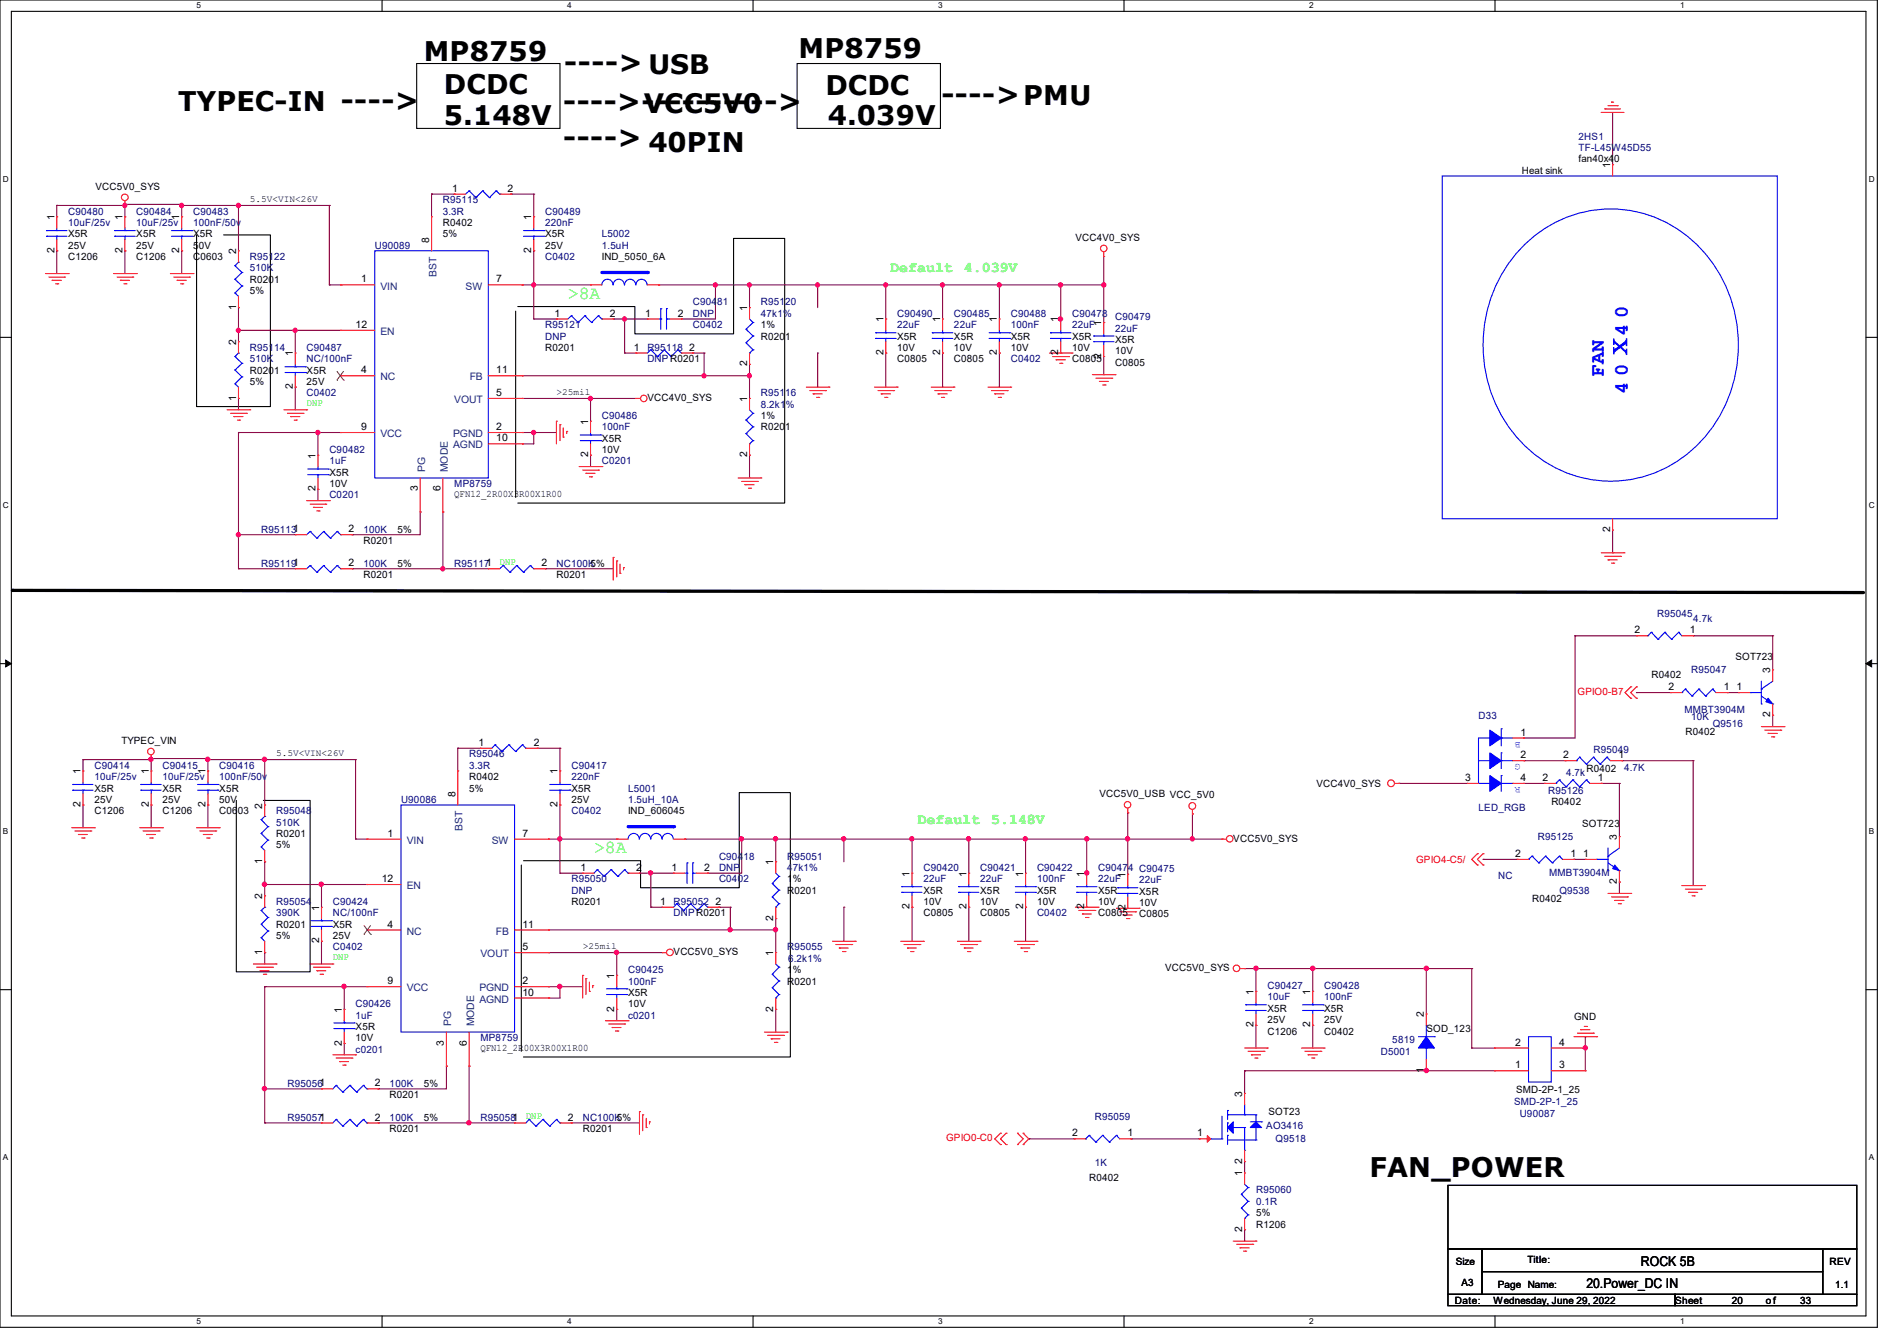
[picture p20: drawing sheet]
<svg xmlns="http://www.w3.org/2000/svg" width="297mm" height="210mm" viewBox="0 0 297 210" stroke-linecap="round" stroke-linejoin="round" font-family="sans-serif">
<defs><g id="words">
<g font-size="4.2">
<text x="66.3" y="9.6">MP8759</text>
<text x="88.3" y="11.3">----&gt; USB</text>
<text x="125" y="9">MP8759</text>
<text x="27.9" y="17.4">TYPEC-IN ----&gt;</text>
<text x="69.5" y="14.7">DCDC</text>
<text x="88.2" y="17.4">----&gt;----------&gt;</text>
<text x="100.8" y="17.7">VCC5V0</text>
<text x="129.2" y="14.9">DCDC</text>
<text x="147.4" y="16.3">----&gt;PMU</text>
<text x="69.5" y="19.5">5.148V</text>
<text x="88.2" y="23.1">----&gt; 40PIN</text>
<text x="129.6" y="19.5">4.039V</text>
<text x="214.4" y="184.4">FAN_POWER</text>
</g>
<g font-size="3.2" fill="#00f">
<text x="251.1" y="59" transform="rotate(-90 251.1 59)">FAN</text>
<text x="254.8" y="61.7" transform="rotate(-90 254.8 61.7)">4 0 Ｘ4 0</text>
</g>
<g font-size="2.8" fill="#0f0">
<text x="88.9" y="46.9">&gt;8A</text>
<text x="93" y="133.6">&gt;8A</text>
</g>
<g font-size="2.3" fill="#0f0">
<text x="139.4" y="42.6">Default</text>
<text x="150.9" y="42.6">4.039V</text>
<text x="143.7" y="129">Default</text>
<text x="155.2" y="129">5.148V</text>
</g>
<g font-size="2.1">
<text x="248.4" y="201.6">20.Power_DC IN</text>
<text x="256.9" y="198.2">ROCK 5B</text>
</g>
<g font-size="1.6" fill="#000080">
<text x="247.2" y="21.9">2HS1</text>
<text x="247.2" y="23.7">TF-L45W45D55</text>
<text x="10.7" y="33.6">C90480</text>
<text x="10.7" y="35.4">10uF/25v</text>
<text x="21.3" y="33.6">C90484</text>
<text x="21.3" y="35.4">10uF/25v</text>
<text x="30.2" y="33.6">C90483</text>
<text x="30.2" y="35.4">100nF/50v</text>
<text x="69.3" y="31.8">R95115</text>
<text x="69.3" y="33.6">3.3R</text>
<text x="85.3" y="33.6">C90489</text>
<text x="85.3" y="35.4">220nF</text>
<text x="39.1" y="40.7">R95122</text>
<text x="58.7" y="38.9">U90089</text>
<text x="85.3" y="40.7">C0402</text>
<text x="94.2" y="37.2">L5002</text>
<text x="94.2" y="38.9">1.5uH</text>
<text x="39.1" y="42.5">510K</text>
<text x="108.5" y="47.8">C90481</text>
<text x="119.1" y="47.8">R95120</text>
<text x="85.3" y="51.4">R95121</text>
<text x="85.3" y="53.2">DNP</text>
<text x="108.5" y="49.6">DNP</text>
<text x="108.5" y="51.4">C0402</text>
<text x="119.1" y="49.6">47k1%</text>
<text x="140.5" y="49.6">C90490</text>
<text x="140.5" y="51.4">22uF</text>
<text x="149.4" y="49.6">C90485</text>
<text x="149.4" y="51.4">22uF</text>
<text x="158.3" y="49.6">C90488</text>
<text x="158.3" y="51.4">100nF</text>
<text x="167.9" y="49.6">C90478</text>
<text x="167.9" y="51.4">22uF</text>
<text x="174.6" y="50.2">C90479</text>
<text x="174.6" y="51.9">22uF</text>
<text x="39.1" y="54.9">R95114</text>
<text x="39.1" y="56.7">510K</text>
<text x="48" y="54.9">C90487</text>
<text x="48" y="56.7">NC/100nF</text>
<text x="101.4" y="54.9">R95118</text>
<text x="101.4" y="56.7">DNPR0201</text>
<text x="158.3" y="56.7">C0402</text>
<text x="48" y="62.1">C0402</text>
<text x="94.2" y="65.6">C90486</text>
<text x="119.1" y="62.1">R95116</text>
<text x="119.1" y="63.8">8.2k1%</text>
<text x="51.6" y="71">C90482</text>
<text x="94.2" y="67.4">100nF</text>
<text x="51.6" y="72.7">1uF</text>
<text x="71.1" y="76.3">MP8759</text>
<text x="94.2" y="72.7">C0201</text>
<text x="40.9" y="83.4">R951131</text>
<text x="51.6" y="78.1">C0201</text>
<text x="56.9" y="83.4">100K</text>
<text x="40.9" y="88.7">R951191</text>
<text x="56.9" y="88.7">100K</text>
<text x="71.1" y="88.7">R951171</text>
<text x="87.1" y="88.7">NC100K5%</text>
<text x="259.4" y="96.6">R95045</text>
<text x="265.1" y="97.5">4.7k</text>
<text x="264.8" y="105.5">R95047</text>
<text x="231.5" y="112.6">D33</text>
<text x="263.7" y="111.7">MMBT3904M</text>
<text x="264.8" y="112.7">10K</text>
<text x="268.2" y="113.8">Q9516</text>
<text x="73.5" y="118.6">R95046</text>
<text x="249.5" y="117.9">R95049</text>
<text x="14.8" y="120.4">C90414</text>
<text x="14.8" y="122.2">10uF/25v</text>
<text x="25.4" y="120.4">C90415</text>
<text x="25.4" y="122.2">10uF/25v</text>
<text x="34.3" y="120.4">C90416</text>
<text x="34.3" y="122.2">100nF/50v</text>
<text x="62.8" y="125.7">U90086</text>
<text x="73.5" y="120.4">3.3R</text>
<text x="89.5" y="120.4">C90417</text>
<text x="89.5" y="122.2">220nF</text>
<text x="98.3" y="124">L5001</text>
<text x="98.3" y="125.7">1.5uH_10A</text>
<text x="242.4" y="124.3">R95126</text>
<text x="245.2" y="121.5">4.7k</text>
<text x="254.3" y="120.7">4.7K</text>
<text x="43.2" y="127.5">R95048</text>
<text x="43.2" y="129.3">510K</text>
<text x="89.5" y="127.5">C0402</text>
<text x="231.5" y="127">LED_RGB</text>
<text x="240.8" y="131.6">R95125</text>
<text x="112.6" y="134.6">C90418</text>
<text x="112.6" y="136.4">DNP</text>
<text x="123.2" y="134.6">R95051</text>
<text x="123.2" y="136.4">47k1%</text>
<text x="144.6" y="136.4">C90420</text>
<text x="153.5" y="136.4">C90421</text>
<text x="162.4" y="136.4">C90422</text>
<text x="171.9" y="136.4">C90474 C90475</text>
<text x="234.5" y="137.6">NC</text>
<text x="242.5" y="137.1">MMBT3904M</text>
<text x="43.2" y="141.7">R95054</text>
<text x="43.2" y="143.5">390K</text>
<text x="52.1" y="141.7">C90424</text>
<text x="52.1" y="143.5">NC/100nF</text>
<text x="89.5" y="138.2">R95050</text>
<text x="89.5" y="140">DNP</text>
<text x="105.5" y="141.7">R95052</text>
<text x="105.5" y="143.5">DNPR0201</text>
<text x="112.6" y="138.2">C0402</text>
<text x="144.6" y="138.2">22uF</text>
<text x="153.5" y="138.2">22uF</text>
<text x="162.4" y="138.2">100nF</text>
<text x="162.4" y="143.5">C0402</text>
<text x="171.9" y="138.2">22uF</text>
<text x="178.4" y="138.3">22uF</text>
<text x="244.2" y="140">Q9538</text>
<text x="52.1" y="148.8">C0402</text>
<text x="123.2" y="148.8">R95055</text>
<text x="98.3" y="152.4">C90425</text>
<text x="98.3" y="154.2">100nF</text>
<text x="123.4" y="150.6">6.2k1%</text>
<text x="198.4" y="154.9">C90427</text>
<text x="207.3" y="154.9">C90428</text>
<text x="55.7" y="157.7">C90426</text>
<text x="55.7" y="159.5">1uF</text>
<text x="98.3" y="159.5">c0201</text>
<text x="198.4" y="156.7">10uF</text>
<text x="207.3" y="156.7">100nF</text>
<text x="55.7" y="164.8">c0201</text>
<text x="75.2" y="163.1">MP8759</text>
<text x="216.2" y="165.2">D5001</text>
<text x="218" y="163.4">5819</text>
<text x="45" y="170.2">R950561</text>
<text x="61" y="170.2">100K</text>
<text x="237" y="173">SMD-2P-1_25</text>
<text x="45" y="175.5">R950571</text>
<text x="61" y="175.5">100K</text>
<text x="75.2" y="175.5">R950581</text>
<text x="91.2" y="175.5">NC100K5%</text>
<text x="171.4" y="175.3">R95059</text>
<text x="198.3" y="176.7">AO3416</text>
<text x="199.7" y="178.9">Q9518</text>
<text x="237.9" y="175">U90087</text>
<text x="171.4" y="182.6">1K</text>
<text x="196.7" y="186.9">R95060</text>
<text x="196.7" y="188.7">0.1R</text>
</g>
<g font-size="1.6">
<text x="14.9" y="29.7">VCC5V0_SYS</text>
<text x="238.3" y="27.2">Heat sink</text>
<text x="247.2" y="25.4">fan40x40</text>
<text x="252.1" y="26.3" transform="rotate(-90 252.1 26.3)">1</text>
<text x="8.5" y="34.5" transform="rotate(-90 8.5 34.5)">1</text>
<text x="19.2" y="34.5" transform="rotate(-90 19.2 34.5)">1</text>
<text x="28.1" y="34.5" transform="rotate(-90 28.1 34.5)">1</text>
<text x="69.3" y="35.4">R0402</text>
<text x="70.8" y="30">1</text>
<text x="79.5" y="30">2</text>
<text x="83.2" y="34.5" transform="rotate(-90 83.2 34.5)">1</text>
<text x="8.5" y="39.6" transform="rotate(-90 8.5 39.6)">2</text>
<text x="10.7" y="40.7">C1206</text>
<text x="10.7" y="37.2">X5R</text>
<text x="10.7" y="38.9">25V</text>
<text x="19.2" y="39.6" transform="rotate(-90 19.2 39.6)">2</text>
<text x="21.3" y="40.7">C1206</text>
<text x="21.3" y="37.2">X5R</text>
<text x="21.3" y="38.9">25V</text>
<text x="28.1" y="39.6" transform="rotate(-90 28.1 39.6)">2</text>
<text x="30.2" y="40.7">C0603</text>
<text x="30.2" y="37.2">X5R</text>
<text x="30.2" y="38.9">50V</text>
<text x="37" y="39.8" transform="rotate(-90 37 39.8)">2</text>
<text x="67.2" y="38" transform="rotate(-90 67.2 38)">8</text>
<text x="69.3" y="37.2">5%</text>
<text x="83.2" y="39.6" transform="rotate(-90 83.2 39.6)">2</text>
<text x="85.3" y="37.2">X5R</text>
<text x="85.3" y="38.9">25V</text>
<text x="94.2" y="40.7">IND_5050_6A</text>
<text x="168.4" y="37.7">VCC4V0_SYS</text>
<text x="39.1" y="44.3">R0201</text>
<text x="39.1" y="46.1">5%</text>
<text x="56.6" y="44.2">1</text>
<text x="77.7" y="44.2">7</text>
<text x="37" y="48.5" transform="rotate(-90 37 48.5)">1</text>
<text x="55.7" y="51.4">12</text>
<text x="86.8" y="49.6">1</text>
<text x="95.5" y="49.6">2</text>
<text x="101" y="49.6">1</text>
<text x="106.1" y="49.6">2</text>
<text x="117" y="48.7" transform="rotate(-90 117 48.7)">1</text>
<text x="119.1" y="53.2">R0201</text>
<text x="119.1" y="51.4">1%</text>
<text x="138.3" y="50.5" transform="rotate(-90 138.3 50.5)">1</text>
<text x="140.5" y="53.2">X5R</text>
<text x="147.2" y="50.5" transform="rotate(-90 147.2 50.5)">1</text>
<text x="149.4" y="53.2">X5R</text>
<text x="156.1" y="50.5" transform="rotate(-90 156.1 50.5)">1</text>
<text x="158.3" y="53.2">X5R</text>
<text x="165.7" y="50.5" transform="rotate(-90 165.7 50.5)">1</text>
<text x="167.9" y="53.2">X5R</text>
<text x="172.4" y="51" transform="rotate(-90 172.4 51)">1</text>
<text x="174.6" y="53.7">X5R</text>
<text x="37" y="54" transform="rotate(-90 37 54)">2</text>
<text x="39.1" y="58.5">R0201</text>
<text x="45.8" y="55.8" transform="rotate(-90 45.8 55.8)">1</text>
<text x="48" y="58.5">X5R</text>
<text x="56.6" y="58.5">4</text>
<text x="77.7" y="58.5">11</text>
<text x="85.3" y="54.9">R0201</text>
<text x="99.2" y="54.9">1</text>
<text x="107.9" y="54.9">2</text>
<text x="117" y="57.4" transform="rotate(-90 117 57.4)">2</text>
<text x="138.3" y="55.6" transform="rotate(-90 138.3 55.6)">2</text>
<text x="140.5" y="56.7">C0805</text>
<text x="140.5" y="54.9">10V</text>
<text x="147.2" y="55.6" transform="rotate(-90 147.2 55.6)">2</text>
<text x="149.4" y="56.7">C0805</text>
<text x="149.4" y="54.9">10V</text>
<text x="156.1" y="55.6" transform="rotate(-90 156.1 55.6)">2</text>
<text x="158.3" y="54.9">10V</text>
<text x="165.7" y="55.6" transform="rotate(-90 165.7 55.6)">2</text>
<text x="167.9" y="56.7">C0805</text>
<text x="167.9" y="54.9">10V</text>
<text x="172.4" y="56.2" transform="rotate(-90 172.4 56.2)">2</text>
<text x="174.6" y="57.3">C0805</text>
<text x="174.6" y="55.5">10V</text>
<text x="37" y="62.7" transform="rotate(-90 37 62.7)">1</text>
<text x="39.1" y="60.3">5%</text>
<text x="45.8" y="60.9" transform="rotate(-90 45.8 60.9)">2</text>
<text x="48" y="60.3">25V</text>
<text x="77.7" y="62">5</text>
<text x="101.4" y="62.8">VCC4V0_SYS</text>
<text x="117" y="62.9" transform="rotate(-90 117 62.9)">1</text>
<text x="119.1" y="65.6">1%</text>
<text x="49.4" y="71.8" transform="rotate(-90 49.4 71.8)">1</text>
<text x="56.6" y="67.4">9</text>
<text x="77.7" y="67.4">2</text>
<text x="77.7" y="69.1">10</text>
<text x="92.1" y="71.6" transform="rotate(-90 92.1 71.6)">2</text>
<text x="92.1" y="66.5" transform="rotate(-90 92.1 66.5)">1</text>
<text x="94.2" y="69.2">X5R</text>
<text x="94.2" y="71">10V</text>
<text x="117" y="71.6" transform="rotate(-90 117 71.6)">2</text>
<text x="119.1" y="67.4">R0201</text>
<text x="49.4" y="76.9" transform="rotate(-90 49.4 76.9)">2</text>
<text x="51.6" y="74.5">X5R</text>
<text x="51.6" y="76.3">10V</text>
<text x="65.4" y="76.9" transform="rotate(-90 65.4 76.9)">3</text>
<text x="69" y="76.9" transform="rotate(-90 69 76.9)">6</text>
<text x="71.1" y="77.9">QFN12_2R00X3R00X1R00</text>
<text x="54.6" y="83.4">2</text>
<text x="62.2" y="83.4">5%</text>
<text x="252.1" y="83.3" transform="rotate(-90 252.1 83.3)">2</text>
<text x="54.6" y="88.7">2</text>
<text x="56.9" y="85.2">R0201</text>
<text x="62.2" y="88.7">5%</text>
<text x="84.8" y="88.7">2</text>
<text x="56.9" y="90.5">R0201</text>
<text x="87.1" y="90.5">R0201</text>
<text x="255.9" y="99.2">2</text>
<text x="264.6" y="99.2">1</text>
<text x="258.5" y="106.2">R0402</text>
<text x="271.7" y="103.3">SOT723</text>
<text x="277.2" y="105.4" transform="rotate(-90 277.2 105.4)">3</text>
<text x="261.2" y="108.1">2</text>
<text x="269.9" y="108.1">1</text>
<text x="271.9" y="108.1">1</text>
<text x="277.2" y="112.3" transform="rotate(-90 277.2 112.3)">2</text>
<text x="19" y="116.5">TYPEC_VIN</text>
<text x="74.9" y="116.8">1</text>
<text x="83.6" y="116.8">2</text>
<text x="238.1" y="118.7">2</text>
<text x="238.1" y="115.2">1</text>
<text x="244.7" y="118.7">2</text>
<text x="253.4" y="118.7">1</text>
<text x="263.9" y="115.1">R0402</text>
<text x="12.6" y="121.3" transform="rotate(-90 12.6 121.3)">1</text>
<text x="14.8" y="124">X5R</text>
<text x="14.8" y="125.7">25V</text>
<text x="23.3" y="121.3" transform="rotate(-90 23.3 121.3)">1</text>
<text x="25.4" y="124">X5R</text>
<text x="25.4" y="125.7">25V</text>
<text x="32.2" y="121.3" transform="rotate(-90 32.2 121.3)">1</text>
<text x="34.3" y="124">X5R</text>
<text x="34.3" y="125.7">50V</text>
<text x="71.3" y="124.8" transform="rotate(-90 71.3 124.8)">8</text>
<text x="73.5" y="122.2">R0402</text>
<text x="73.5" y="124">5%</text>
<text x="87.3" y="121.3" transform="rotate(-90 87.3 121.3)">1</text>
<text x="89.5" y="124">X5R</text>
<text x="89.5" y="125.7">25V</text>
<text x="172.1" y="124.8">VCC5V0_USB VCC_5V0</text>
<text x="206.1" y="123.2">VCC4V0_SYS</text>
<text x="229.4" y="122.3">3</text>
<text x="238.1" y="122.3">4</text>
<text x="241.5" y="122.3">2</text>
<text x="248.4" y="120.9">R0402</text>
<text x="250.2" y="122.3">1</text>
<text x="12.6" y="126.4" transform="rotate(-90 12.6 126.4)">2</text>
<text x="14.8" y="127.5">C1206</text>
<text x="23.3" y="126.4" transform="rotate(-90 23.3 126.4)">2</text>
<text x="25.4" y="127.5">C1206</text>
<text x="32.2" y="126.4" transform="rotate(-90 32.2 126.4)">2</text>
<text x="34.3" y="127.5">C0603</text>
<text x="41.1" y="126.6" transform="rotate(-90 41.1 126.6)">2</text>
<text x="43.2" y="131.1">R0201</text>
<text x="60.7" y="131">1</text>
<text x="81.8" y="131">7</text>
<text x="87.3" y="126.4" transform="rotate(-90 87.3 126.4)">2</text>
<text x="98.3" y="127.5">IND_606045</text>
<text x="193.1" y="131.8">VCC5V0_SYS</text>
<text x="242.9" y="126.1">R0402</text>
<text x="247.7" y="129.5">SOT723</text>
<text x="253.2" y="131.6" transform="rotate(-90 253.2 131.6)">3</text>
<text x="41.1" y="135.3" transform="rotate(-90 41.1 135.3)">1</text>
<text x="43.2" y="132.8">5%</text>
<text x="90.9" y="136.4">1</text>
<text x="99.6" y="136.4">2</text>
<text x="105.1" y="136.4">1</text>
<text x="110.2" y="136.4">2</text>
<text x="121.1" y="135.5" transform="rotate(-90 121.1 135.5)">1</text>
<text x="142.4" y="137.3" transform="rotate(-90 142.4 137.3)">1</text>
<text x="151.3" y="137.3" transform="rotate(-90 151.3 137.3)">1</text>
<text x="160.2" y="137.3" transform="rotate(-90 160.2 137.3)">1</text>
<text x="169.8" y="137.3" transform="rotate(-90 169.8 137.3)">1</text>
<text x="176.2" y="137.4" transform="rotate(-90 176.2 137.4)">1</text>
<text x="237.2" y="134.2">2</text>
<text x="245.9" y="134.2">1</text>
<text x="247.9" y="134.2">1</text>
<text x="41.1" y="140.8" transform="rotate(-90 41.1 140.8)">2</text>
<text x="50" y="142.6" transform="rotate(-90 50 142.6)">1</text>
<text x="59.8" y="138.1">12</text>
<text x="89.5" y="141.7">R0201</text>
<text x="103.3" y="141.7">1</text>
<text x="112" y="141.7">2</text>
<text x="123.2" y="140">R0201</text>
<text x="123.2" y="138.2">1%</text>
<text x="142.4" y="142.4" transform="rotate(-90 142.4 142.4)">2</text>
<text x="144.6" y="143.5">C0805</text>
<text x="144.6" y="140">X5R</text>
<text x="144.6" y="141.7">10V</text>
<text x="151.3" y="142.4" transform="rotate(-90 151.3 142.4)">2</text>
<text x="153.5" y="143.5">C0805</text>
<text x="153.5" y="140">X5R</text>
<text x="153.5" y="141.7">10V</text>
<text x="160.2" y="142.4" transform="rotate(-90 160.2 142.4)">2</text>
<text x="162.4" y="140">X5R</text>
<text x="162.4" y="141.7">10V</text>
<text x="169.8" y="142.4" transform="rotate(-90 169.8 142.4)">2</text>
<text x="171.9" y="143.5">C0805</text>
<text x="171.9" y="140">X5R</text>
<text x="171.9" y="141.7">10V</text>
<text x="176.2" y="142.6" transform="rotate(-90 176.2 142.6)">2</text>
<text x="178.4" y="143.7">C0805</text>
<text x="178.4" y="140.1">X5R</text>
<text x="178.4" y="141.9">10V</text>
<text x="239.9" y="141.2">R0402</text>
<text x="253.2" y="138.5" transform="rotate(-90 253.2 138.5)">2</text>
<text x="41.1" y="149.5" transform="rotate(-90 41.1 149.5)">1</text>
<text x="43.2" y="145.3">R0201</text>
<text x="43.2" y="147.1">5%</text>
<text x="50" y="147.7" transform="rotate(-90 50 147.7)">2</text>
<text x="52.1" y="145.3">X5R</text>
<text x="52.1" y="147.1">25V</text>
<text x="60.7" y="145.2">4</text>
<text x="81.8" y="148.8">5</text>
<text x="81.8" y="145.2">11</text>
<text x="105.5" y="149.6">VCC5V0_SYS</text>
<text x="121.1" y="149.7" transform="rotate(-90 121.1 149.7)">1</text>
<text x="121.1" y="144.2" transform="rotate(-90 121.1 144.2)">2</text>
<text x="60.7" y="154.1">9</text>
<text x="81.8" y="154.1">2</text>
<text x="81.8" y="155.9">10</text>
<text x="96.2" y="153.3" transform="rotate(-90 96.2 153.3)">1</text>
<text x="98.3" y="156">X5R</text>
<text x="123.2" y="154.2">R0201</text>
<text x="123.2" y="152.4">1%</text>
<text x="182.4" y="152">VCC5V0_SYS</text>
<text x="196.3" y="155.8" transform="rotate(-90 196.3 155.8)">1</text>
<text x="205.1" y="155.8" transform="rotate(-90 205.1 155.8)">1</text>
<text x="53.5" y="158.6" transform="rotate(-90 53.5 158.6)">1</text>
<text x="55.7" y="161.3">X5R</text>
<text x="96.2" y="158.4" transform="rotate(-90 96.2 158.4)">2</text>
<text x="98.3" y="157.7">10V</text>
<text x="121.1" y="158.4" transform="rotate(-90 121.1 158.4)">2</text>
<text x="196.3" y="160.9" transform="rotate(-90 196.3 160.9)">2</text>
<text x="198.4" y="158.5">X5R</text>
<text x="198.4" y="160.2">25V</text>
<text x="205.1" y="160.9" transform="rotate(-90 205.1 160.9)">2</text>
<text x="207.3" y="158.5">X5R</text>
<text x="207.3" y="160.2">25V</text>
<text x="222.9" y="159.3" transform="rotate(-90 222.9 159.3)">2</text>
<text x="223.3" y="161.6">SOD_123</text>
<text x="246.4" y="159.7">GND</text>
<text x="53.5" y="163.7" transform="rotate(-90 53.5 163.7)">2</text>
<text x="55.7" y="163.1">10V</text>
<text x="69.5" y="163.7" transform="rotate(-90 69.5 163.7)">3</text>
<text x="73.1" y="163.7" transform="rotate(-90 73.1 163.7)">6</text>
<text x="75.2" y="164.6">QFN12_2R00X3R00X1R00</text>
<text x="198.4" y="162">C1206</text>
<text x="207.3" y="162">C0402</text>
<text x="237.2" y="167.3">1</text>
<text x="237.2" y="163.7">2</text>
<text x="244.1" y="167.3">3</text>
<text x="244.1" y="163.7">4</text>
<text x="58.7" y="170.1">2</text>
<text x="61" y="172">R0201</text>
<text x="66.3" y="170.2">5%</text>
<text x="194.5" y="171.8" transform="rotate(-90 194.5 171.8)">3</text>
<text x="222.9" y="168" transform="rotate(-90 222.9 168)">1</text>
<text x="237.4" y="171.2">SMD-2P-1_25</text>
<text x="58.7" y="175.5">2</text>
<text x="61" y="177.3">R0201</text>
<text x="66.3" y="175.5">5%</text>
<text x="88.9" y="175.5">2</text>
<text x="91.2" y="177.3">R0201</text>
<text x="167.9" y="178">2</text>
<text x="176.5" y="178">1</text>
<text x="187.4" y="178">1</text>
<text x="198.6" y="174.6">SOT23</text>
<text x="170.5" y="184.9">R0402</text>
<text x="194.5" y="184.2" transform="rotate(-90 194.5 184.2)">1</text>
<text x="194.5" y="182.2" transform="rotate(-90 194.5 182.2)">2</text>
<text x="196.7" y="190.5">5%</text>
<text x="194.5" y="192.9" transform="rotate(-90 194.5 192.9)">2</text>
<text x="196.7" y="192.2">R1206</text>
<text x="239.1" y="197.7">Title:</text>
<text x="227.9" y="198.1">Size</text>
<text x="228.8" y="201.5">A3</text>
<text x="234.5" y="201.6">Page Name:</text>
<text x="286.4" y="198.1">REV</text>
<text x="287.3" y="201.6">1.1</text>
<text x="227.7" y="204.1">Date:</text>
<text x="233.8" y="204.1">Wednesday, June 29, 2022</text>
<text x="262.2" y="204.1">Sheet</text>
<text x="271.2" y="204.1">20</text>
<text x="276.5" y="204.1">o f</text>
<text x="281.8" y="204.1">33</text>
</g>
<g font-size="1.6" fill="#004080">
<text x="59.6" y="45.3">VIN</text>
<text x="68.3" y="43.4" transform="rotate(-90 68.3 43.4)">BST</text>
<text x="72.9" y="45.3">SW</text>
<text x="59.6" y="52.5">EN</text>
<text x="59.6" y="59.6">NC</text>
<text x="73.5" y="59.6">FB</text>
<text x="71.1" y="63.1">VOUT</text>
<text x="59.6" y="68.5">VCC</text>
<text x="71" y="68.5">PGND</text>
<text x="71" y="70.2">AGND</text>
<text x="66.5" y="73.9" transform="rotate(-90 66.5 73.9)">PG</text>
<text x="70.1" y="73.9" transform="rotate(-90 70.1 73.9)">MODE</text>
<text x="72.4" y="130.2" transform="rotate(-90 72.4 130.2)">BST</text>
<text x="63.7" y="132.1">VIN</text>
<text x="77" y="132.1">SW</text>
<text x="63.7" y="139.2">EN</text>
<text x="63.7" y="146.3">NC</text>
<text x="75.2" y="149.9">VOUT</text>
<text x="77.6" y="146.3">FB</text>
<text x="63.7" y="155.2">VCC</text>
<text x="75.1" y="155.2">PGND</text>
<text x="70.7" y="160.7" transform="rotate(-90 70.7 160.7)">PG</text>
<text x="74.2" y="160.7" transform="rotate(-90 74.2 160.7)">MODE</text>
<text x="75.1" y="157">AGND</text>
</g>
<g font-size="1.6" fill="#0f0">
<text x="48" y="63.6">DNP</text>
<text x="78.2" y="88.5">DNP</text>
<text x="52.1" y="150.4">DNP</text>
<text x="82.3" y="175.3">DNP</text>
</g>
<g font-size="1.6" fill="#f00">
<text x="247" y="108.8">GPIO0-B7</text>
<text x="221.7" y="135.1">GPIO4-C5/</text>
<text x="148.1" y="178.7">GPIO0-C0</text>
</g>
<g font-size="1.5">
<text x="39.1" y="31.6">5.5V&lt;VIN&lt;26V</text>
<text x="87.1" y="61.8">&gt;25mil</text>
<text x="43.2" y="118.4">5.5V&lt;VIN&lt;26V</text>
<text x="91.2" y="148.6">&gt;25mil</text>
</g>
<g font-size="1.5" fill="#00f">
<text x="238.1" y="119.7" transform="rotate(-180 238.1 119.7)">G</text>
<text x="238.1" y="116.1" transform="rotate(-180 238.1 116.1)">B</text>
<text x="238.1" y="123.2" transform="rotate(-180 238.1 123.2)">R</text>
</g>
<g font-size="1.3">
<text x="30.8" y="1.3">5</text>
<text x="88.8" y="1.3">4</text>
<text x="146.9" y="1.3">3</text>
<text x="205" y="1.3">2</text>
<text x="263.1" y="1.3">1</text>
<text x=".5" y="28.4">D</text>
<text x="292.6" y="28.4">D</text>
<text x=".5" y="79.5">C</text>
<text x="292.6" y="79.5">C</text>
<text x=".5" y="130.6">B</text>
<text x="292.6" y="130.6">B</text>
<text x=".5" y="181.7">A</text>
<text x="292.6" y="181.7">A</text>
<text x="30.8" y="207.4">5</text>
<text x="88.8" y="207.4">4</text>
<text x="146.9" y="207.4">3</text>
<text x="205" y="207.4">2</text>
<text x="263.1" y="207.4">1</text>
</g>
</g></defs>
<path d="M0 0h293.9v207.9h-293.9zM1.8 1.8h290.3v204.3h-290.3z" fill="none" stroke="#000" stroke-width=".17"/>
<g fill="#fff">
<path d="M30.8 .2h.7v1.4h-.7z"/>
<path d="M30.8 206.2h.7v1.4h-.7z"/>
</g>
<path d="M59.8 0v1.8M59.8 206.1v1.8" fill="none" stroke="#000" stroke-width=".17"/>
<g fill="#fff">
<path d="M88.8 .2h.7v1.4h-.7z"/>
<path d="M88.8 206.2h.7v1.4h-.7z"/>
</g>
<path d="M117.9 0v1.8M117.9 206.1v1.8" fill="none" stroke="#000" stroke-width=".17"/>
<g fill="#fff">
<path d="M146.9 .2h.7v1.4h-.7z"/>
<path d="M146.9 206.2h.7v1.4h-.7z"/>
</g>
<path d="M176 0v1.8M176 206.1v1.8" fill="none" stroke="#000" stroke-width=".17"/>
<g fill="#fff">
<path d="M205 .2h.7v1.4h-.7z"/>
<path d="M205 206.2h.7v1.4h-.7z"/>
</g>
<path d="M234.1 0v1.8M234.1 206.1v1.8" fill="none" stroke="#000" stroke-width=".17"/>
<g fill="#fff">
<path d="M263.1 .2h.6v1.4h-.6z"/>
<path d="M263.1 206.2h.6v1.4h-.6z"/>
<path d="M.5 27.3h.9v1.4h-.9z"/>
<path d="M292.6 27.3h.9v1.4h-.9z"/>
<path d="M.5 78.4h.9v1.4h-.9z"/>
<path d="M292.6 78.4h.9v1.4h-.9z"/>
</g>
<path d="M0 52.8h1.8M292.1 52.8h1.8" fill="none" stroke="#000" stroke-width=".17"/>
<g fill="#fff">
<path d="M.5 129.5h.8v1.4h-.8z"/>
<path d="M292.6 129.5h.8v1.4h-.8z"/>
</g>
<path d="M0 103.9h1.8M292.1 103.9h1.8" fill="none" stroke="#000" stroke-width=".17"/>
<path d="M.9 103.4l.9 .5-.9 .5zM292.1 103.9l.9-.5v1z" fill="#000" stroke="#000" stroke-width=".16"/>
<g fill="#fff">
<path d="M.5 180.5h.8v1.4h-.8z"/>
<path d="M292.6 180.5h.8v1.4h-.8z"/>
</g>
<g fill="none" stroke="#000" stroke-width=".17">
<path d="M65.2 9.9h22.5v10.2h-22.5zM124.8 9.9h22.4v10.2h-22.4zM30.8 36.8v26.9h11.5v-26.9h-7.3M80.7 48.7v29.2M81.1 48h18.3v4.3h15.5v-15h8v41.5h-41.8M37 125.3v26.9h11.6v-26.9h-7.4M81.6 135.5v29.1M82 134.8h18.3v4.2h15.4v-14.9h8v41.4h-41.7M0 155h1.8M292.1 155h1.8M226.7 185.6h64v10h-64zM226.7 195.6h5.3v7.1h-5.3z"/>
<path d="M232 195.6h53.4v3.5h-53.4zM232 199.1h53.4v3.6h-53.4zM285.4 195.6h5.3v7.1h-5.3zM226.7 202.7h35.6v1.8h-35.6zM262.3 202.7h28.4v1.8h-28.4z"/>
</g>
<path d="M1.9 92.5l289.9 .3" fill="none" stroke="#000" stroke-width=".51"/>
<circle cx="1.9" cy="92.5" r=".25" fill="#000"/>
<g fill="none" stroke="#800040" stroke-width=".17">
<path d="M252.5 17.6v8.2M8.9 39.3h.1M8.9 32.2h.1M8.9 32.2v1.8M8.9 39.3v3.5M8.9 32.2h10.7M19.6 32h.1M19.6 32.2h.1M19.6 39.3h.1M19.6 32h8.8M19.6 32v2M19.6 39.3v3.5"/>
<path d="M28.4 32.2h.1M28.4 39.3h.1M28.4 32h.1M28.4 32v2M28.4 39.3v3.5M28.4 32.2h23.2M37.3 32.2h.1M37.3 32.2v7.1M51.6 32.2h.1M51.6 32.2v12.4M67.6 30.4h.1M67.6 30.4h3.5"/>
<path d="M67.6 30.4v3.6M80 30.4h.1M80 30.4h3.6M83.6 30.4h.1M83.6 39.3h.1M83.6 30.4v3.6M83.6 39.3v10.7M252.5 25.8h.1M37.3 51.7h.1M37.3 48.2h.1M37.3 51.7h16M37.3 48.2v5.3"/>
<path d="M46.2 51.7h.1M46.2 51.7v3.6M51.6 44.6h.1M51.6 44.6h1.7M81.8 58.8h.1M81.8 44.6h.1M81.8 44.6h10.7M81.8 58.8h35.5M83.6 44.6h.1M83.6 50h.1M83.6 50h3.5M96 50h.1"/>
<path d="M96 50h5.3M97.8 50h.1M97.8 55.3h.1M97.8 50v5.3M97.8 55.3h1.8M103.1 44.6h.1M103.1 44.6h69.7M106.7 50h.1M108.5 55.3h.1M108.5 55.3h1.7M110.2 55.3h.1M110.2 58.8h.1"/>
<path d="M110.2 55.3v3.5M112 44.6h.1M112 44.6v5.4h-5.3M117.3 57.1h.1M117.3 58.8h.1M117.3 44.6h.1M117.3 44.6v3.6M117.3 57.1v5.3M128 44.6h.1M128 55.3h.1M128 44.6v3.6M128 55.3v5.3"/>
<path d="M138.7 55.3h.1M138.7 44.6h.1M138.7 44.6v5.4M138.7 55.3v5.3M147.6 55.3h.1M147.6 44.6h.1M147.6 44.6v5.4M147.6 55.3v5.3M156.5 44.6h.1M156.5 55.3h.1M156.5 44.6v5.4M156.5 55.3v5.3"/>
<path d="M166.1 44.6h.1M166.1 50h.1M166.1 44.6v5.5M172.8 44.6h.1M172.8 50.5h.1M172.8 58.7h.1M172.8 40.2v10.3M172.8 55.8v2.9M37.3 67.7h.1M37.3 62.4h.1M37.3 67.7h16M37.3 62.4v1.8"/>
<path d="M37.3 67.7v21.4M46.2 60.6h.1M46.2 60.6v3.6M49.8 67.7h.1M49.8 76.6h.1M49.8 67.7v3.6M49.8 76.6v1.8M81.8 62.4h.1M81.8 69.5h.1M81.8 67.7h.1M81.8 62.4h17.8M81.8 67.7h5.3"/>
<path d="M83.6 67.7h.1M83.6 67.7v1.8h-1.8M92.5 62.4h.1M92.5 71.3h.1M92.5 62.4v3.6M92.5 71.3v1.8M117.3 71.3h.1M117.3 71.3v3.5M37.3 83.7h.1M37.3 89.1h.1M37.3 83.7h8.9M37.3 89.1h8.9"/>
<path d="M55.1 83.7h.1M55.1 89.1h.1M55.1 89.1h21.4M65.8 80.2h.1M65.8 80.2v3.5h-10.7M69.3 80.2h.1M69.3 89.1h.1M69.3 80.2v8.9M85.3 89.1h.1M85.3 89.1h10.7M246.6 99.6h.1M246.6 99.6v16h-8"/>
<path d="M246.6 99.6h9.6M252.5 86.6h.1M252.5 83v3.6M265.1 99.6h.1M265.1 99.6h12.4M277.5 99.6h.1M277.5 99.6v5.3M13 119h.1M13 119v1.7M13 119h10.7M23.7 118.8h.1M23.7 119h.1"/>
<path d="M23.7 118.8v1.9M23.7 118.8h8.9M32.6 118.8h.1M32.6 119h.1M32.6 118.8v1.9M32.6 119h23.1M41.4 119h.1M41.4 119v7.1M55.7 119h.1M55.7 119v12.4M71.7 117.2h.1M71.7 117.2h3.5"/>
<path d="M71.7 117.2v3.5M84.1 117.2h.1M84.1 117.2h3.6M87.7 117.2h.1M87.7 117.2v3.5M238.6 119.1h.1M238.6 115.6h.1M238.6 119.1h6.4M253.9 119.1h.1M253.9 119.1h11.2M256.2 108.5h.1M256.2 108.5h5.3"/>
<path d="M265.1 119.1h.1M265.1 119.1v19.6M270.4 108.5h.1M270.4 108.5h1.8M277.5 112h.1M277.5 112v1.8M13 126.1h.1M13 126.1v3.5M23.7 126.1h.1M23.7 126.1v3.5M32.6 126.1h.1M32.6 126.1v3.5"/>
<path d="M41.4 138.5h.1M41.4 135h.1M41.4 138.5h16M41.4 135v5.3M50.3 138.5h.1M50.3 138.5v3.6M55.7 131.4h.1M55.7 131.4h1.7M85.9 131.4h.1M85.9 131.4h10.7M87.7 131.4h.1M87.7 136.7h.1"/>
<path d="M87.7 126.1h.1M87.7 126.1v10.6M87.7 136.7h3.5M100.1 136.7h.1M100.1 136.7h5.4M101.9 136.7h.1M101.9 136.7v5.4M107.2 131.4h.1M107.2 131.4h84.1M110.8 136.7h.1M116.1 131.4h.1M116.1 131.4v5.3h-5.3"/>
<path d="M121.5 131.4h.1M121.5 131.4v3.6M132.1 131.4h.1M132.1 131.4v3.6M142.8 131.4h.1M142.8 131.4v5.3M151.7 131.4h.1M151.7 131.4v5.3M160.6 131.4h.1M160.6 131.4v5.3M170.1 131.4h.1M170.1 136.7h.1"/>
<path d="M170.1 131.4v5.5M176.6 131.4h.1M176.6 127.3h.1M176.6 127.3v9.6M186.7 127.5h.1M186.7 131.4h.1M186.7 127.5v3.9M219 122.7h.1M219 122.7h10.7M232.2 134.6h.1M232.2 134.6h5.3M238.6 122.7h3.2"/>
<path d="M241.8 122.7h.1M246.4 134.6h.1M246.4 134.6h1.8M250.7 122.7h.1M250.7 122.7h2.8M253.5 138.1h.1M253.5 122.7h.1M253.5 122.7v8.3M253.5 138.1v1.8M41.4 154.5h.1M41.4 149.2h.1M41.4 154.5h16"/>
<path d="M41.4 149.2v1.8M41.4 154.5v21.4M50.3 147.4h.1M50.3 147.4v3.6M53.9 154.5h.1M53.9 154.5v3.6M85.9 145.6h.1M85.9 149.2h.1M85.9 156.3h.1M85.9 154.5h.1M85.9 145.6h35.6M85.9 149.2h17.8"/>
<path d="M85.9 154.5h5.3M87.7 154.5h.1M87.7 154.5v1.8h-1.8M96.6 149.2h.1M96.6 158.1h.1M96.6 149.2v3.5M96.6 158.1v1.8M101.9 142.1h.1M101.9 142.1h1.8M112.6 142.1h.1M112.6 142.1h1.7M114.3 142.1h.1"/>
<path d="M114.3 145.6h.1M114.3 142.1v3.5M121.5 143.8h.1M121.5 145.6h.1M121.5 158.1h.1M121.5 143.8v5.4M121.5 158.1v3.5M132.1 142.1h.1M132.1 142.1v5.3M142.8 142.1h.1M142.8 142.1v5.3M151.7 142.1h.1"/>
<path d="M151.7 142.1v5.3M160.6 142.1h.1M160.6 142.1v5.3M194.9 151.7h.1M194.9 151.7h35.5M196.6 151.7h.1M196.6 151.7v3.5M205.5 151.7h.1M205.5 151.7v3.5M223.3 151.7h.1M223.3 151.7v7.1M230.4 151.7h.1"/>
<path d="M230.4 151.7v12.4M41.4 170.5h.1M41.4 175.9h.1M41.4 170.5h8.9M41.4 175.9h8.9M53.9 163.4h.1M53.9 163.4v1.8M59.2 170.5h.1M59.2 175.9h.1M59.2 175.9h21.4M69.9 167h.1M69.9 167v3.5h-10.7"/>
<path d="M73.4 167h.1M73.4 175.9h.1M73.4 167v8.9M89.5 175.9h.1M89.5 175.9h10.6M161.1 178.4h.1M161.1 178.4h7.1M177.1 178.4h.1M177.1 178.4h10.6M194.9 167.7h.1M194.9 167.7h39.1M194.9 167.7v3.5"/>
<path d="M196.6 160.6h.1M196.6 160.6v3.5M205.5 160.6h.1M205.5 160.6v3.5M223.3 167.7h.1M230.4 164.1h.1M230.4 164.1h3.6M248.2 162.3h.1M248.2 164.1h.1M248.2 162.3v5.4M194.9 192.6h.1M194.9 181.9h.1"/>
<path d="M194.9 181.9v1.8M194.9 192.6v1.8"/>
</g>
<g fill="#f0f" stroke="#f0f" stroke-width=".17">
<circle cx="196.6" cy="151.6" r=".34"/>
<circle cx="223.3" cy="167.6" r=".34"/>
<circle cx="248.2" cy="164.1" r=".34"/>
<circle cx="223.3" cy="151.6" r=".34"/>
<circle cx="205.5" cy="151.6" r=".34"/>
<circle cx="87.6" cy="131.4" r=".34"/>
<circle cx="101.9" cy="136.7" r=".34"/>
<circle cx="114.3" cy="145.6" r=".34"/>
<circle cx="121.4" cy="145.6" r=".34"/>
<circle cx="96.5" cy="149.1" r=".34"/>
<circle cx="87.6" cy="154.5" r=".34"/>
<circle cx="41.4" cy="138.5" r=".34"/>
<circle cx="132.1" cy="131.4" r=".34"/>
<circle cx="53.8" cy="154.5" r=".34"/>
<circle cx="41.4" cy="170.5" r=".34"/>
<circle cx="73.4" cy="175.8" r=".34"/>
<circle cx="116.1" cy="131.4" r=".34"/>
<circle cx="121.4" cy="131.4" r=".34"/>
<circle cx="41.4" cy="118.9" r=".34"/>
<circle cx="32.5" cy="118.9" r=".34"/>
<circle cx="50.3" cy="138.5" r=".34"/>
<circle cx="151.6" cy="131.4" r=".34"/>
<circle cx="142.7" cy="131.4" r=".34"/>
<circle cx="23.6" cy="118.9" r=".34"/>
<circle cx="160.5" cy="131.4" r=".34"/>
<circle cx="170.1" cy="136.7" r=".34"/>
<circle cx="170.1" cy="131.4" r=".34"/>
<circle cx="176.5" cy="131.4" r=".34"/>
<circle cx="186.7" cy="131.4" r=".33"/>
<circle cx="172.8" cy="44.6" r=".34"/>
<circle cx="166" cy="44.6" r=".34"/>
<circle cx="28.4" cy="32.2" r=".33"/>
<circle cx="97.8" cy="50" r=".33"/>
<circle cx="117.3" cy="58.8" r=".33"/>
<circle cx="110.2" cy="58.8" r=".33"/>
<circle cx="92.4" cy="62.4" r=".33"/>
<circle cx="83.5" cy="67.7" r=".33"/>
<circle cx="37.3" cy="51.7" r=".33"/>
<circle cx="138.7" cy="44.6" r=".33"/>
<circle cx="128" cy="44.6" r=".33"/>
<circle cx="49.8" cy="67.7" r=".33"/>
<circle cx="37.3" cy="83.7" r=".33"/>
<circle cx="69.3" cy="89.1" r=".33"/>
<circle cx="83.5" cy="44.6" r=".33"/>
<circle cx="112" cy="44.6" r=".33"/>
<circle cx="117.3" cy="44.6" r=".33"/>
<circle cx="37.3" cy="32.2" r=".33"/>
<circle cx="19.5" cy="32.2" r=".33"/>
<circle cx="156.4" cy="44.6" r=".33"/>
<circle cx="147.5" cy="44.6" r=".33"/>
<circle cx="46.2" cy="51.7" r=".33"/>
<circle cx="166" cy="50" r=".34"/>
</g>
<g fill="none" stroke="#f00" stroke-width=".17">
<path d="M250.7 17.6h.1M250.7 17.6h3.6M251.2 17.1h.1M251.2 17.1h2.5M251.8 16.6h1.4M252.3 16h.1M252.3 16h.3M253.2 16.6h.1M19.6 32.2h.1M19.6 31.5v.7M37.3 39.3h.1M37.3 39.3v1.8"/>
<path d="M172.8 39.5v.7M252.5 25.8h.1M252.5 25.8v1.8M7.1 42.8h3.6M7.7 43.4h2.4M8.2 43.9h.1M8.2 43.9h1.4M8.7 44.4h.4M9.1 44.4h.1M10.1 43.4h.1M10.7 42.8h.1M17.8 42.8h3.5"/>
<path d="M18.3 43.4h2.5M18.8 43.9h.1M18.8 43.9h1.5M19.4 44.4h.3M19.7 44.4h.1M20.8 43.4h.1M21.3 42.8h.1M26.7 42.8h3.5M27.2 43.4h2.5M27.7 43.9h.1M27.7 43.9h1.5M28.3 44.4h.3"/>
<path d="M28.6 44.4h.1M29.7 43.4h.1M30.2 42.8h.1M37.3 48.2h.1M37.3 53.5h.1M37.3 46.4v1.8M37.3 53.5v1.8M87.1 50h.1M87.1 50h1.8M94.2 50h1.8M96 50h.1M101.3 50h.1"/>
<path d="M101.3 50h1.8M104.9 50h1.8M106.7 50h.1M147.6 50h.1M147.6 55.3h.1M147.6 50v1.7M147.6 53.5v1.8M164.3 55.3h3.6M164.8 55.8h2.5M165.4 56.3h.1M165.4 56.3h1.4M165.9 56.9h.3"/>
<path d="M166.2 56.9h.1M167.3 55.8h.1M167.9 55.3h.1M171 58.7h3.6M171.6 59.2h2.5M172.1 59.7h.1M172.1 59.7h1.4M172.8 40.2h.1M174.1 59.2h.1M174.6 58.7h.1M35.6 64.2h3.5M36.1 64.7h2.5"/>
<path d="M36.6 65.2h.1M36.6 65.2h1.5M37.2 65.8h.3M37.3 62.4h.1M37.3 60.6v1.8M37.5 65.8h.1M38.6 64.7h.1M39.1 64.2h.1M44.4 64.2h3.6M45 64.7h2.5M45.5 65.2h.1M45.5 65.2h1.4"/>
<path d="M46.1 65.8h.3M46.4 65.8h.1M47.5 64.7h.1M48 64.2h.1M48 78.4h3.6M48.6 79h2.4M49.1 79.5h.1M49.1 79.5h1.4M51 79h.1M51.6 78.4h.1M87.1 66h.1M87.1 66v3.5"/>
<path d="M87.7 66.5h.1M87.7 66.5v2.5M88.2 68.5h.1M88.2 67v1.5M88.7 67.6h.1M88.7 67.6v.3M90.7 73.1h3.5M91.2 73.6h2.5M91.7 74.1h.1M91.7 74.1h1.5M92.3 74.7h.3M92.5 66h.1"/>
<path d="M92.5 71.3h.1M92.5 66v1.7M92.5 69.5v1.8M92.6 74.7h.1M93.7 73.6h.1M94.2 73.1h.1M99.6 62.4h.1M99.6 62.4h.7M115.6 74.8h3.5M116.1 75.4h2.5M116.6 75.9h.1M116.6 75.9h1.5"/>
<path d="M117.2 76.5h.3M117.5 76.5h.1M118.6 75.4h.1M119.1 74.8h.1M126.2 60.6h3.6M126.8 61.2h2.4M127.3 61.7h.1M127.3 61.7h1.4M127.8 62.2h.4M128.2 62.2h.1M129.2 61.2h.1M129.8 60.6h.1"/>
<path d="M136.9 60.6h3.6M137.5 61.2h2.4M138 61.7h.1M138 61.7h1.4M138.5 62.2h.4M138.9 62.2h.1M139.9 61.2h.1M140.5 60.6h.1M145.8 60.6h3.6M146.3 61.2h2.5M146.9 61.7h.1M146.9 61.7h1.4"/>
<path d="M147.4 62.2h.3M147.7 62.2h.1M148.8 61.2h.1M149.4 60.6h.1M154.7 60.6h3.5M155.2 61.2h2.5M155.7 61.7h.1M155.7 61.7h1.5M156.3 62.2h.3M156.6 62.2h.1M157.7 61.2h.1M158.2 60.6h.1"/>
<path d="M172.6 60.3h.4M173 60.3h.1M46.2 89.1h.1M46.2 89.1h1.8M49.6 80h.4M50 80h.1M53.3 89.1h1.8M55.1 89.1h.1M96 87.3h.1M96 87.3v3.5M96.6 87.8h.1M96.6 87.8v2.5"/>
<path d="M97.1 89.8h.1M97.1 88.3v1.5M97.6 88.9h.1M97.6 88.9v.3M250.7 86.6h3.6M251.2 87.1h2.5M251.8 87.7h.1M251.8 87.7h1.4M252.3 88.2h.3M252.5 83h.1M252.5 81.2v1.8M252.6 88.2h.1"/>
<path d="M253.7 87.1h.1M254.3 86.6h.1M256.2 99.6h.1M256.2 99.6h1.8M263.3 99.6h1.8M265.1 99.6h.1M23.7 119h.1M23.7 118.2v.8M75.2 117.2h.1M75.2 117.2h1.8M82.3 117.2h1.8M84.1 117.2h.1"/>
<path d="M245 119.1h.1M245 119.1h1.8M252.1 119.1h1.8M253.9 119.1h.1M255.3 107.6h.1M255.3 109.3h.1M255.3 107.6l-.9 .9 .9 .8M256.2 107.6h.1M256.2 109.3h.1M256.2 107.6l-.9 .9 .9 .8M261.5 108.5h.1M261.5 108.5h1.8"/>
<path d="M268.6 108.5h1.8M270.4 108.5h.1M272.2 108.5h.1M272.2 108.5h1.8M275.8 113.8h3.5M276.3 114.3h2.5M276.8 114.9h.1M276.8 114.9h1.5M277.4 115.4h.3M277.5 112h.1M277.5 104.9h.1M277.5 104.9v1.8"/>
<path d="M277.5 110.2v1.8M277.7 115.4h.1M278.8 114.3h.1M279.3 113.8h.1M11.2 129.6h3.6M11.7 130.1h2.5M12.3 130.7h.1M12.3 130.7h1.4M12.8 131.2h.4M13.2 131.2h.1M14.2 130.1h.1M14.8 129.6h.1"/>
<path d="M21.9 129.6h3.5M22.4 130.1h2.5M22.9 130.7h.1M22.9 130.7h1.4M23.5 131.2h.3M23.8 131.2h.1M24.9 130.1h.1M25.4 129.6h.1M30.8 129.6h3.5M31.3 130.1h2.5M31.8 130.7h.1M31.8 130.7h1.4"/>
<path d="M32.3 131.2h.4M32.7 131.2h.1M33.8 130.1h.1M34.3 129.6h.1M91.2 136.7h.1M91.2 136.7h1.8M98.3 136.7h1.8M100.1 136.7h.1M121.5 135h.1M121.5 135v1.7M176.6 127.3h.1M176.6 136.9h.1"/>
<path d="M176.6 126.6v.7M176.6 136.9v1.8M186.7 127.5h.1M186.7 126.8v.7M191.3 131.4h.1M191.3 131.4h.7M218.4 122.7h.6M219 122.7h.1M231.3 133.7h.1M231.3 135.5h.1M231.3 133.7l-.9 .9 .9 .9M232.2 133.7h.1"/>
<path d="M232.2 135.5h.1M232.2 133.7l-.9 .9 .9 .9M237.5 134.6h.1M237.5 134.6h1.8M241.8 122.7h.1M241.8 122.7h1.8M244.6 134.6h1.8M246.4 134.6h.1M248.9 122.7h1.8M250.7 122.7h.1M251.8 139.9h3.5M255.3 139.9h.1"/>
<path d="M263.3 138.7h3.6M263.9 139.2h2.5M264.4 139.7h.1M264.4 139.7h1.4M266.4 139.2h.1M266.9 138.7h.1M39.7 151h3.5M40.2 151.5h2.5M40.7 152h.1M40.7 152h1.4M41.2 152.6h.4M41.6 152.6h.1"/>
<path d="M42.7 151.5h.1M43.2 151h.1M48.6 151h3.5M49.1 151.5h2.5M49.6 152h.1M49.6 152h1.4M50.1 152.6h.4M50.5 152.6h.1M51.6 151.5h.1M52.1 151h.1M91.2 152.7h.1M91.2 152.7v3.6"/>
<path d="M91.7 153.2h.1M91.7 153.2v2.5M92.3 155.2h.1M92.3 153.8v1.4M92.8 154.3h.1M92.8 154.3v.4M94.8 159.9h3.5M96.6 152.7h.1M96.6 158.1h.1M96.6 152.7v1.8M96.6 156.3v1.8M98.3 159.9h.1"/>
<path d="M103.7 149.2h.1M103.7 149.2h.7M121.5 143.8h.1M121.5 142.1v1.7M130.3 147.4h3.6M130.9 147.9h2.4M131.4 148.5h.1M131.4 148.5h1.4M131.9 149h.4M132.3 149h.1M133.3 147.9h.1M133.9 147.4h.1"/>
<path d="M141 147.4h3.6M141.5 147.9h2.5M142.1 148.5h.1M142.1 148.5h1.4M142.6 149h.4M143 149h.1M144 147.9h.1M144.6 147.4h.1M149.9 147.4h3.6M150.4 147.9h2.5M151 148.5h.1M151 148.5h1.4"/>
<path d="M151.5 149h.3M151.8 149h.1M152.9 147.9h.1M153.5 147.4h.1M158.8 147.4h3.5M159.3 147.9h2.5M159.9 148.5h.1M159.9 148.5h1.3M160.4 149h.3M160.7 149h.1M161.8 147.9h.1M162.3 147.4h.1"/>
<path d="M168.4 142.1h3.5M168.9 142.6h2.5M169.5 143.1h.1M169.5 143.1h1.4M170 143.7h.3M170.3 143.7h.1M171.4 142.6h.1M171.9 142.1h.1M174.8 142.2h3.6M175.3 142.8h2.5M175.9 143.3h.1M175.9 143.3h1.3"/>
<path d="M176.4 143.8h.3M176.6 142.2h.1M176.6 140.5v1.7M176.7 143.8h.1M177.8 142.8h.1M178.4 142.2h.1M194.1 151.7h.8M194.9 151.7h.1M223.3 158.8h.1M223.3 158.8v1.8M252.3 140.5h2.5M252.8 141h.1"/>
<path d="M252.8 141h1.5M253.4 141.5h.3M253.7 141.5h.1M254.8 140.5h.1M264.9 140.3h.4M265.3 140.3h.1M50.3 170.5h.1M50.3 170.5h1.8M52.1 165.2h3.6M52.6 165.7h2.5M53.2 166.2h.1M53.2 166.2h1.4"/>
<path d="M53.7 166.8h.4M54.1 166.8h.1M55.1 165.7h.1M55.7 165.2h.1M57.4 170.5h1.8M59.2 170.5h.1M80.6 175.9h.1M80.6 175.9h1.7M87.7 175.9h1.8M89.5 175.9h.1M95.3 160.4h2.5M95.8 160.9h.1"/>
<path d="M95.8 160.9h1.4M96.4 161.5h.3M96.7 161.5h.1M97.8 160.4h.1M100.1 174.1h.1M100.1 174.1v3.5M100.6 174.6h.1M100.6 174.6v2.5M101.2 176.6h.1M101.2 175.1v1.5M101.7 175.7h.1M101.7 175.7v.3"/>
<path d="M119.7 161.6h3.5M120.2 162.1h2.5M120.7 162.7h.1M120.7 162.7h1.4M121.2 163.2h.4M121.6 163.2h.1M122.7 162.1h.1M123.2 161.6h.1M156.6 177.5h.1M156.6 179.2h.1M156.6 177.5l-.9 .9 .9 .8M157.5 177.5h.1"/>
<path d="M157.5 179.2h.1M157.5 177.5l-.9 .9 .9 .8M159.3 177.5h.1M159.3 179.2h.1M159.3 177.5l.9 .9-.9 .8M160.2 179.2h.1M160.2 177.5h.1M160.2 177.5l.9 .9-.9 .8M194.9 164.1h3.5M195.4 164.6h2.5M195.9 165.2h.1M195.9 165.2h1.5"/>
<path d="M196.5 165.7h.3M196.8 165.7h.1M197.9 164.6h.1M198.4 164.1h.1M203.8 164.1h3.5M204.3 164.6h2.5M204.8 165.2h.1M204.8 165.2h1.4M205.4 165.7h.3M205.7 165.7h.1M206.8 164.6h.1M207.3 164.1h.1"/>
<path d="M223.3 167.7h.1M223.3 165.9v1.8M246.4 162.3h3.6M247 161.8h2.5M247.5 161.2h.1M247.5 161.2h1.4M248 160.7h.4M248.4 160.7h.1M249.5 161.8h.1M250 162.3h.1M193.1 194.4h3.5M193.6 194.9h2.5"/>
<path d="M194.1 195.4h.1M194.1 195.4h1.5M194.7 195.9h.3M195 195.9h.1M196.1 194.9h.1M196.6 194.4h.1"/>
<circle cx="19.5" cy="30.9" r=".52"/>
<circle cx="172.8" cy="38.9" r=".51"/>
<circle cx="100.8" cy="62.4" r=".51"/>
<circle cx="23.6" cy="117.7" r=".51"/>
<circle cx="176.5" cy="126" r=".51"/>
<circle cx="186.7" cy="126.2" r=".53"/>
<circle cx="192.5" cy="131.4" r=".51"/>
<circle cx="217.8" cy="122.7" r=".53"/>
<circle cx="104.9" cy="149.1" r=".52"/>
<circle cx="193.6" cy="151.6" r=".51"/>
</g>
<g fill="none" stroke="#00f" stroke-width=".17">
<path d="M225.8 27.6h52.5v53.6h-52.5zM238.1 39a19.2 19.2 0 0 1 30.4 2.7 22.2 22.2 0 0 1-6.2 30.7 19.2 19.2 0 0 1-26.4-6.1 22.4 22.4 0 0 1 2.2-27.3zM36.8 45.9h.1M36.8 43.7h.1M36.8 41.6h.1M36.8 58h.1M36.8 55.8h.1M36.8 45.9l.5 .5M36.8 43.7l1.1 1.1M36.8 41.6l1.1 1.1M36.8 58l1.1 1M36.8 55.8l1.1 1.1"/>
<path d="M37.3 41.1h.1M37.3 55.3h.1M37.3 41.1l-.5 .5M37.3 55.3l-.5 .5M37.9 44.8h.1M37.9 42.7h.1M37.9 59h.1M37.9 56.9h.1M37.9 44.8l-1.1 1.1M37.9 42.7l-1.1 1M37.9 59l-1.1 1.1M37.9 56.9l-1.1 1.1"/>
<path d="M89.5 49.4h.1M89.5 49.4l-.6 .6M89.5 49.4l1 1.1M90.5 50.5h.1M91.6 49.4h.1M91.6 49.4l-1.1 1.1M91.6 49.4l1 1.1M92.6 50.5h.1M93.7 49.4h.1M93.7 49.4l-1.1 1.1M93.7 49.4l.5 .6M94.2 50h.1"/>
<path d="M103.1 50h.4M103.5 50h.1M103.5 48.3h.1M103.5 48.3v3.3M104.4 48.3h.1M104.4 50h.1M104.4 50h.5M104.4 48.3v3.3M146 53h.1M146 52.1h.1M146 53h3.2M146 52.1h3.2"/>
<path d="M147.6 52.1h.1M147.6 53h.1M147.6 51.7v.4M147.6 53v.5M36.8 60.1h.1M36.8 60.1l.5 .5M90.8 69h3.3M90.8 68.1h3.3M92.5 68.1h.1M92.5 69h.1M92.5 67.7v.4M92.5 69v.5"/>
<path d="M94.1 69h.1M94.1 68.1h.1M48.6 88.6h.1M48.6 88.6l-.6 .5M48.6 88.6l1 1M49.6 89.6h.1M50.7 88.6h.1M50.7 88.6l-1.1 1M50.7 88.6l1 1M51.7 89.6h.1M52.8 88.6h.1M52.8 88.6l-1.1 1"/>
<path d="M52.8 88.6l.5 .5M53.3 89.1h.1M258 99.6h.1M258.5 99h.1M258.5 99l1.1 1.1M258.5 99l-.5 .6M260.6 99h.1M260.6 99l1.1 1.1M260.6 99l-1 1.1M262.8 99h.1M262.8 99l.5 .6M262.8 99l-1.1 1.1"/>
<path d="M77.5 116.6h.1M77.5 116.6l-.5 .6M77.5 116.6l1.1 1.1M78.6 117.7h.1M79.7 116.6h.1M79.7 116.6l-1.1 1.1M79.7 116.6l1 1.1M80.7 117.7h.1M81.8 116.6h.1M81.8 116.6l-1.1 1.1M81.8 116.6l.5 .6M82.3 117.2h.1"/>
<path d="M246.8 119.1h.1M247.3 118.6h.1M247.3 118.6l1.1 1.1M247.3 118.6l-.5 .5M248.4 119.7h.1M249.5 118.6h.1M249.5 118.6l1 1.1M249.5 118.6l-1.1 1.1M250.5 119.7h.1M251.6 118.6h.1M251.6 118.6l.5 .5M251.6 118.6l-1.1 1.1"/>
<path d="M259.6 100.1h.1M261.7 100.1h.1M263.3 108.5h.1M263.9 107.9h.1M263.9 107.9l1 1.1M263.9 107.9l-.6 .6M264.9 109h.1M266 107.9h.1M266 107.9l1 1.1M266 107.9l-1.1 1.1M267 109h.1M268.1 107.9h.1"/>
<path d="M268.1 107.9l-1.1 1.1M268.1 107.9l.5 .6M274 108.5h.1M274 108.5h1.8M275.8 107.9h.1M275.8 110.2h.1M275.8 109l1.7 1.2M275.8 106.7v3.5M277.5 110.2h.1M277.5 106.7l-1.7 1.2M93.5 136.2h.1M93.5 136.2l-.5 .5"/>
<path d="M93.5 136.2l1.1 1M94.6 137.2h.1M95.7 136.2h.1M95.7 136.2l-1.1 1M95.7 136.2l1 1M96.7 137.2h.1M97.8 136.2h.1M97.8 136.2l-1.1 1M97.8 136.2l.5 .5M98.3 136.7h.1M98.3 131.4a.87 .87 0 0 1 .9-.9 .87 .87 0 0 1 .9 .9M100.1 131.4a.87 .87 0 0 1 .9-.9 .87 .87 0 0 1 .9 .9"/>
<path d="M101.9 131.4a.87 .87 0 0 1 .9-.9 .87 .87 0 0 1 .8 .9M103.7 131.4a.87 .87 0 0 1 .8-.9 .87 .87 0 0 1 .9 .9M120.9 138.3h.1M120.9 138.3l1.1 1.1M121.5 136.7l.5 .5M122 137.2h.1M122 139.4h.1M122 137.2l-1.1 1.1M122 139.4l-1.1 1.1M175 139.9h.1M175 139h.1M175 139.9h3.1"/>
<path d="M175 139h3.1M176.6 139h.1M176.6 139.9h.1M176.6 138.7v.3M176.6 139.9v.6M239.3 134.6h.1M239.9 134.1h.1M239.9 134.1l1 1M239.9 134.1l-.6 .5M240.9 135.1h.1M242 134.1h.1M242 134.1l1 1"/>
<path d="M242 134.1l-1.1 1M243 135.1h.1M243.6 122.7h.1M244.1 134.1h.1M244.1 122.1h.1M244.1 134.1l.5 .5M244.1 134.1l-1.1 1M244.1 122.1l1.1 1.1M244.1 122.1l-.5 .6M245.2 123.2h.1M246.3 122.1h.1M246.3 122.1l1 1.1"/>
<path d="M246.3 122.1l-1.1 1.1M247.3 123.2h.1M248.4 122.1h.1M248.4 122.1l.5 .6M248.4 122.1l-1.1 1.1M95 155.7h3.1M95 154.9h3.1M96.6 154.9h.1M96.6 155.7h.1M96.6 154.5v.4M96.6 155.7v.6M98.1 155.7h.1"/>
<path d="M98.1 154.9h.1M120.9 140.5h.1M120.9 140.5l1.1 1M121.5 142.1h.1M122 141.5h.1M122 141.5l-.5 .6M52.6 170h.1M52.6 170l-.5 .5M52.6 170l1.1 1M53.7 171h.1M54.8 170h.1M54.8 170l-1.1 1"/>
<path d="M54.8 170l1 1M55.8 171h.1M56.9 170h.1M56.9 170l-1.1 1M56.9 170l.5 .5M57.4 170.5h.1M82.8 175.3h.1M82.8 175.3l-.5 .6M82.8 175.3l1.1 1.1M83.9 176.4h.1M85 175.3h.1M85 175.3l-1.1 1.1"/>
<path d="M85 175.3l1.1 1.1M86.1 176.4h.1M87.1 175.3h.1M87.1 175.3l-1 1.1M87.1 175.3l.6 .6M87.7 175.9h.1M222.1 162.3h2.5M223.3 164.1h.1M223.3 160.6h.1M223.3 160.6v1.7M223.3 164.1v1.8M224.6 162.3h.1"/>
</g>
<g fill="#00f" stroke="#00f" stroke-width=".17">
<path d="M276.8 109.3l.7 .9-1-.3z"/>
<path d="M223.3 162.3l1.3 1.8h-2.5z" fill-rule="evenodd"/>
</g>
<path d="M98.3 129.5h7.2" fill="none" stroke="#00f" stroke-width=".51"/>
<circle cx="105.5" cy="129.5" r=".25" fill="#00f"/>
<g fill="none" stroke="#f00" stroke-width=".17">
<path d="M8.9 34h.1M8.9 39.3h.1M8.9 34v1.7M8.9 37.5v1.8M19.6 34h.1M19.6 39.3h.1M19.6 34v1.7M19.6 37.5v1.8M28.4 34h.1M28.4 39.3h.1M28.4 34v1.7M28.4 37.5v1.8"/>
<path d="M67.6 34h.1M67.6 34v5.3M83.6 34h.1M83.6 39.3h.1M83.6 34v1.7M83.6 37.5v1.8M46.2 55.3h.1M46.2 55.3v1.8M46.2 58.8v1.8M53.3 44.6h.1M53.3 58.8h.1M53.3 51.7h.1"/>
<path d="M53.3 44.6h5.4M53.3 58.8h5.4M53.3 51.7h5.4M76.5 44.6h5.3M76.5 58.8h5.3M81.8 44.6h.1M81.8 58.8h.1M99.6 55.3h.1M99.6 55.3h1.7M106.7 55.3h1.8M108.5 55.3h.1M156.5 50h.1"/>
<path d="M156.5 55.3h.1M156.5 50v1.7M156.5 53.5v1.8M166.1 50h.1M166.1 55.3h.1M166.1 50v1.7M166.1 53.5v1.8M172.8 50.5h.1M172.8 55.8h.1M172.8 50.5v1.8M172.8 54.1v1.7M46.2 60.6h.1"/>
<path d="M53.3 67.7h.1M53.3 67.7h5.4M65.8 74.8v5.4M69.3 74.8v5.4M76.5 67.7h5.3M76.5 62.4h5.3M76.5 69.5h5.3M81.8 67.7h.1M81.8 62.4h.1M81.8 69.5h.1M117.3 62.4h.1M117.3 71.3h.1"/>
<path d="M117.3 62.4v1.8M117.3 69.5v1.8M65.8 80.2h.1M69.3 80.2h.1M236.8 119.1h1.8M236.8 115.6h1.8M238.6 119.1h.1M238.6 115.6h.1M13 120.7h.1M13 126.1h.1M13 120.7v1.8M13 124.3v1.8"/>
<path d="M32.6 120.7h.1M32.6 126.1h.1M32.6 120.7v1.8M32.6 124.3v1.8M41.4 135h.1M41.4 126.1h.1M41.4 126.1v1.7M41.4 133.2v1.8M87.7 120.7h.1M87.7 126.1h.1M87.7 120.7v1.8M87.7 124.3v1.8"/>
<path d="M96.6 131.4h.1M96.6 131.4h1.7M105.5 131.4h1.7M107.2 131.4h.1M151.7 136.7h.1M151.7 136.7v1.8M160.6 136.7h.1M160.6 136.7v1.8M229.7 122.7h.1M229.7 122.7h1.8M236.8 122.7h1.8M238.6 122.7h.1"/>
<path d="M248.2 134.6h.1M248.2 134.6h1.8M253.5 138.1h.1M253.5 131h.1M253.5 131v1.8M253.5 136.4v1.7M53.9 158.1h.1M53.9 158.1v1.8M151.7 142.1h.1M151.7 140.3v1.8M160.6 142.1h.1M160.6 140.3v1.8"/>
<path d="M196.6 155.2h.1M196.6 155.2v1.8M196.6 158.8v1.8M205.5 155.2h.1M205.5 155.2v1.8M205.5 158.8v1.8M50.3 175.9h.1M50.3 175.9h1.8M53.9 163.4h.1M53.9 161.6v1.8M57.4 175.9h1.8M59.2 175.9h.1"/>
<path d="M168.2 178.4h.1M168.2 178.4h1.8M175.3 178.4h1.8M177.1 178.4h.1M187.7 178.4h.1M187.7 178.4h1.8M194.9 171.2h.1M194.9 171.2v1.8M196.6 160.6h.1M205.5 160.6h.1M234 167.7h.1M234 164.1h.1"/>
<path d="M234 167.7h5.3M234 164.1h5.3M242.9 167.7h5.3M242.9 164.1h5.3M248.2 167.7h.1M248.2 164.1h.1M194.9 181.9h.1M194.9 180.1v1.8"/>
</g>
<g fill="none" stroke="#00f" stroke-width=".17">
<path d="M7.3 37h.1M7.3 36.1h.1M7.3 37h3.2M7.3 36.1h3.2M8.9 36.1h.1M8.9 37h.1M8.9 35.7v.4M8.9 37v.5M17.9 37h.1M17.9 36.1h.1M17.9 37h3.3M17.9 36.1h3.3"/>
<path d="M19.6 36.1h.1M19.6 37h.1M19.6 35.7v.4M19.6 37v.5M26.8 37h3.3M26.8 36.1h3.3M28.4 36.1h.1M28.4 37h.1M28.4 35.7v.4M28.4 37v.5M30.1 37h.1M30.1 36.1h.1"/>
<path d="M58.7 39.3h17.8v35.5h-17.8zM82 37h3.2M82 36.1h3.2M83.6 36.1h.1M83.6 37h.1M83.6 35.7v.4M83.6 37v.5M85.2 37h.1M85.2 36.1h.1M44.6 58.3h3.2M44.6 57.4h3.2M46.2 57.4h.1"/>
<path d="M46.2 58.3h.1M46.2 57.1v.3M46.2 58.3v.5M47.8 58.3h.1M47.8 57.4h.1M94.2 44.6a.87 .87 0 0 1 .9-.9 .87 .87 0 0 1 .9 .9M96 44.6a.87 .87 0 0 1 .9-.9 .87 .87 0 0 1 .8 .9M97.8 44.6a.87 .87 0 0 1 .9-.9 .87 .87 0 0 1 .8 .9M99.6 44.6a.87 .87 0 0 1 .8-.9 .87 .87 0 0 1 .9 .9M101.9 54.8h.1M101.9 54.8l-.6 .5M101.9 54.8l1.1 1"/>
<path d="M103 55.8h.1M104 54.8h.1M104 54.8l-1 1M104 54.8l1.1 1M105.1 55.8h.1M106.1 54.8h.1M106.1 54.8l-1 1M106.1 54.8l.6 .5M106.7 55.3h.1M154.9 53h3.2M154.9 52.1h3.2M156.5 52.1h.1"/>
<path d="M156.5 53h.1M156.5 51.7v.4M156.5 53v.5M158.1 53h.1M158.1 52.1h.1M164.5 53h.1M164.5 52.1h.1M164.5 53h3.2M164.5 52.1h3.2M166.1 52.1h.1M166.1 53h.1M166.1 51.7v.4"/>
<path d="M166.1 53v.5M171.2 53.5h.1M171.2 52.6h.1M171.2 53.5h3.2M171.2 52.6h3.2M172.8 52.6h.1M172.8 53.5h.1M172.8 52.3v.3M172.8 53.5v.6M116.8 65.8h.1M116.8 67.9h.1M116.8 65.8l1.1 1"/>
<path d="M116.8 67.9l1.1 1.1M117.3 69.5h.1M117.3 64.2l.6 .5M117.9 64.7h.1M117.9 66.8h.1M117.9 69h.1M117.9 64.7l-1.1 1.1M117.9 66.8l-1.1 1.1M117.9 69l-.6 .5M231.5 119.1h1.8M233.3 119.1h.1M233.3 115.6h.1"/>
<path d="M233.3 115.6h-1.8v7.1M235 117.9h.1M235 114.1h.1M235 115.6h.1M235 119.1h.1M235 114.1v2.7M235 117.9v2.5M235 119.1h1.8M235 115.6h1.8M11.4 123.7h.1M11.4 122.9h.1M11.4 123.7h3.2"/>
<path d="M11.4 122.9h3.2M13 122.9h.1M13 123.7h.1M13 122.5v.4M13 123.7v.6M30.9 123.7h3.2M30.9 122.9h3.2M32.6 122.9h.1M32.6 123.7h.1M32.6 122.5v.4M32.6 123.7v.6M34.1 123.7h.1"/>
<path d="M34.1 122.9h.1M40.9 132.6h.1M40.9 130.5h.1M40.9 128.4h.1M40.9 132.6l.5 .6M40.9 130.5l1.1 1.1M40.9 128.4l1.1 1.1M41.4 127.8h.1M41.4 127.8l-.5 .6M42 131.6h.1M42 129.5h.1M42 131.6l-1.1 1"/>
<path d="M42 129.5l-1.1 1M86.1 123.7h3.1M86.1 122.9h3.1M87.7 122.9h.1M87.7 123.7h.1M87.7 122.5v.4M87.7 123.7v.6M89.2 123.7h.1M89.2 122.9h.1M150.1 139.7h.1M150.1 138.9h.1M150.1 139.7h3.1"/>
<path d="M150.1 138.9h3.1M151.7 138.9h.1M151.7 139.7h.1M151.7 138.5v.4M151.7 139.7v.6M159 139.7h3.1M159 138.9h3.1M160.6 138.9h.1M160.6 139.7h.1M160.6 138.5v.4M160.6 139.7v.6M162.1 139.7h.1"/>
<path d="M162.1 138.9h.1M231.5 122.7h.1M231.5 122.7h1.8M233.3 122.7h.1M235 121.5h.1M235 121.5v2.4M235 122.7h1.8M236.8 122.7h.1M250 134.6h.1M250 134.6h1.8M251.8 134.1h.1M251.8 136.4h.1"/>
<path d="M251.8 135.1l1.7 1.3M251.8 132.8v3.6M253.5 136.4h.1M253.5 132.8l-1.7 1.3M53.9 159.9v.3M195 158.2h.1M195 157.4h.1M195 158.2h3.2M195 157.4h3.2M196.6 157.4h.1M196.6 158.2h.1M196.6 157v.4"/>
<path d="M196.6 158.2v.6M203.9 158.2h3.2M203.9 157.4h3.2M205.5 157.4h.1M205.5 158.2h.1M205.5 157v.4M205.5 158.2v.6M207.1 158.2h.1M207.1 157.4h.1M52.3 161.1h3.2M52.3 160.2h3.2M52.6 175.3h.1"/>
<path d="M52.6 175.3l-.5 .6M52.6 175.3l1.1 1.1M53.7 176.4h.1M53.9 160.2h.1M53.9 161.1h.1M53.9 161.1v.5M54.8 175.3h.1M54.8 175.3l-1.1 1.1M54.8 175.3l1 1.1M55.5 161.1h.1M55.5 160.2h.1M55.8 176.4h.1"/>
<path d="M56.9 175.3h.1M56.9 175.3l-1.1 1.1M56.9 175.3l.5 .6M57.4 175.9h.1M170 178.4h.1M170.5 177.8h.1M170.5 177.8l1.1 1.1M170.5 177.8l-.5 .6M171.6 178.9h.1M172.6 177.8h.1M172.6 177.8l1.1 1.1M172.6 177.8l-1 1.1"/>
<path d="M173.7 178.9h.1M174.8 177.8h.1M174.8 177.8l.5 .6M174.8 177.8l-1.1 1.1M189.5 178.4h.1M189.5 178.4h1.8M191.3 178.4h.1M191.3 174.8v3.6M192.2 177.8h.1M192.2 175.9h.1M192.2 173.9h.1M192.2 174.6h.1"/>
<path d="M192.2 173.9v1.4M192.2 175.9v1.3M192.2 177.8v1.4M192.2 178.5h4.4M192.2 174.6h4.4M193.1 176.6h1.8M194.9 174.6h.1M194.9 176.6h.1M194.9 173v1.6M194.9 176.6v3.5M195.7 175.7h1.8M196.6 178.5h.1"/>
<path d="M196.6 176.6h.1M196.6 174.6h.1M196.6 174.6v1.1M196.6 176.6v1.9M197.5 175.7h.1M239.3 162.3h3.6v7.2h-3.6zM194.9 180.1h.1"/>
</g>
<g fill="#00f" stroke="#00f" stroke-width=".17">
<path d="M252.8 135.5l.7 .9-1-.4z"/>
<path d="M192.2 176.6l.9-.9v1.8z"/>
<path d="M196.6 175.7l.9 .9h-1.8z"/>
<path d="M233.3 117.9l1.7 1.2-1.7 1.3z" fill-rule="evenodd"/>
<path d="M233.3 121.5l1.7 1.2-1.7 1.2z" fill-rule="evenodd"/>
<path d="M233.3 114.3l1.7 1.3-1.7 1.2z" fill-rule="evenodd"/>
</g>
<path d="M52.7 59.5h.1M52.7 58.1l1.1 1.4M53.8 59.5h.1M53.8 58.1l-1.1 1.4" fill="none" stroke="#804000" stroke-width=".16"/>
<path d="M189 177.8l.5 .6-.5 .5z" fill="#f00" stroke="#f00" stroke-width=".17"/>
<path d="M94.2 42.7h7.1" fill="none" stroke="#00f" stroke-width=".51"/>
<circle cx="101.3" cy="42.7" r=".25" fill="#00f"/>
<g fill="none" stroke="#f00" stroke-width=".17">
<path d="M71.1 30.4h.1M71.1 30.4h1.8M78.2 30.4h1.8M80 30.4h.1M92.5 44.6h.1M92.5 44.6h1.7M101.3 44.6h1.8M103.1 44.6h.1M117.3 48.2h.1M117.3 57.1h.1M117.3 48.2v1.8M117.3 55.3v1.8"/>
<path d="M138.7 50h.1M138.7 55.3h.1M138.7 50v1.7M138.7 53.5v1.8M49.8 71.3h.1M49.8 76.6h.1M49.8 71.3v1.8M49.8 74.8v1.8M46.2 83.7h.1M46.2 83.7h1.8M53.3 83.7h1.8M55.1 83.7h.1"/>
<path d="M76.5 89.1h.1M76.5 89.1h1.7M83.6 89.1h1.7M85.3 89.1h.1M23.7 120.7h.1M23.7 126.1h.1M23.7 120.7v1.8M23.7 124.3v1.8M57.4 131.4h.1M57.4 138.5h.1M57.4 131.4h5.4M57.4 138.5h5.4"/>
<path d="M71.7 120.7h.1M71.7 120.7v5.4M80.6 131.4h5.3M85.9 131.4h.1M105.5 136.7h.1M105.5 136.7h1.7M109 136.7h1.8M110.8 136.7h.1M142.8 136.7h.1M142.8 136.7v1.8M170.1 136.7h.1M170.1 136.7v1.8"/>
<path d="M41.4 149.2h.1M41.4 140.3h.1M41.4 140.3v1.8M41.4 147.4v1.8M50.3 142.1h.1M50.3 147.4h.1M50.3 142.1v1.7M50.3 145.6v1.8M57.4 145.6h.1M57.4 154.5h.1M57.4 154.5h5.4M57.4 145.6h5.4"/>
<path d="M80.6 154.5h5.3M80.6 145.6h5.3M80.6 149.2h5.3M80.6 156.3h5.3M85.9 154.5h.1M85.9 149.2h.1M85.9 156.3h.1M85.9 145.6h.1M103.7 142.1h.1M103.7 142.1h1.8M110.8 142.1h1.8M112.6 142.1h.1"/>
<path d="M121.5 149.2h.1M121.5 158.1h.1M121.5 149.2v1.8M121.5 156.3v1.8M142.8 142.1h.1M142.8 140.3v1.8M170.1 142.1h.1M170.1 140.3v1.8M69.9 167h.1M69.9 161.6v5.4M73.4 167h.1M73.4 161.6v5.4"/>
<path d="M194.9 183.7h.1M194.9 192.6h.1M194.9 183.7v1.8M194.9 190.8v1.8"/>
</g>
<g fill="none" stroke="#00f" stroke-width=".17">
<path d="M73.4 29.9h.1M73.4 29.9l-.5 .5M73.4 29.9l1.1 1M74.5 30.9h.1M75.6 29.9h.1M75.6 29.9l-1.1 1M75.6 29.9l1 1M76.6 30.9h.1M77.7 29.9h.1M77.7 29.9l-1.1 1M77.7 29.9l.5 .5M78.2 30.4h.1"/>
<path d="M116.8 51.6h.1M116.8 53.7h.1M116.8 51.6l1.1 1M116.8 53.7l1.1 1.1M117.3 55.3h.1M117.3 50l.6 .5M117.9 50.5h.1M117.9 52.6h.1M117.9 54.8h.1M117.9 50.5l-1.1 1.1M117.9 52.6l-1.1 1.1M117.9 54.8l-.6 .5"/>
<path d="M137.1 53h.1M137.1 52.1h.1M137.1 53h3.2M137.1 52.1h3.2M138.7 52.1h.1M138.7 53h.1M138.7 51.7v.4M138.7 53v.5M48.2 74.3h3.2M48.2 73.4h3.2M49.8 73.4h.1M49.8 74.3h.1"/>
<path d="M49.8 73.1v.3M49.8 74.3v.5M51.4 74.3h.1M51.4 73.4h.1M48.6 83.2h.1M48.6 83.2l-.6 .5M48.6 83.2l1 1.1M49.6 84.3h.1M50.7 83.2h.1M50.7 83.2l-1.1 1.1M50.7 83.2l1 1.1M51.7 84.3h.1"/>
<path d="M52.8 83.2h.1M52.8 83.2l-1.1 1.1M52.8 83.2l.5 .5M53.3 83.7h.1M78.8 88.6h.1M78.8 88.6l-.6 .5M78.8 88.6l1 1M79.8 89.6h.1M80.9 88.6h.1M80.9 88.6l-1.1 1M80.9 88.6l1.1 1M82 89.6h.1"/>
<path d="M83 88.6h.1M83 88.6l-1 1M83 88.6l.6 .5M83.6 89.1h.1M22.1 123.7h.1M22.1 122.9h.1M22.1 123.7h3.1M22.1 122.9h3.1M23.7 122.9h.1M23.7 123.7h.1M23.7 122.5v.4M23.7 123.7v.6"/>
<path d="M62.8 126.1h17.8v35.5h-17.8zM107.2 136.7h.4M107.6 136.7h.1M107.6 135.1h.1M107.6 135.1v3.2M108.5 135.1h.1M108.5 136.7h.1M108.5 136.7h.5M108.5 135.1v3.2M141.2 139.7h.1M141.2 138.9h.1M141.2 139.7h3.2"/>
<path d="M141.2 138.9h3.2M142.8 138.9h.1M142.8 139.7h.1M142.8 138.5v.4M142.8 139.7v.6M168.6 139.7h.1M168.6 138.9h.1M168.6 139.7h3.1M168.6 138.9h3.1M170.1 138.9h.1M170.1 139.7h.1M170.1 138.5v.4"/>
<path d="M170.1 139.7v.6M40.9 146.9h.1M40.9 144.7h.1M40.9 142.6h.1M40.9 146.9l.5 .5M40.9 144.7l1.1 1.1M40.9 142.6l1.1 1.1M41.4 142.1h.1M41.4 142.1l-.5 .5M42 145.8h.1M42 143.7h.1M42 145.8l-1.1 1.1"/>
<path d="M42 143.7l-1.1 1M48.7 145.1h3.2M48.7 144.2h3.2M50.3 144.2h.1M50.3 145.1h.1M50.3 143.8v.4M50.3 145.1v.5M51.9 145.1h.1M51.9 144.2h.1M106 141.5h.1M106 141.5l-.5 .6M106 141.5l1 1.1"/>
<path d="M107 142.6h.1M108.1 141.5h.1M108.1 141.5l-1.1 1.1M108.1 141.5l1.1 1.1M109.2 142.6h.1M110.2 141.5h.1M110.2 141.5l-1 1.1M110.2 141.5l.6 .6M110.8 142.1h.1M120.9 152.6h.1M120.9 154.7h.1M120.9 152.6l1.1 1"/>
<path d="M120.9 154.7l1.1 1M121.5 156.3h.1M121.5 151l.5 .5M122 151.5h.1M122 153.6h.1M122 155.7h.1M122 151.5l-1.1 1.1M122 153.6l-1.1 1.1M122 155.7l-.5 .6M194.4 187h.1M194.4 189.2h.1M194.4 187l1 1.1"/>
<path d="M194.4 189.2l1 1M194.9 190.8h.1M194.9 185.5l.5 .5M195.4 186h.1M195.4 188.1h.1M195.4 190.2h.1M195.4 186l-1 1M195.4 188.1l-1 1.1M195.4 190.2l-.5 .6"/>
</g>
<path d="M57 146.3h.1M57 144.9l1 1.4M58 146.3h.1M58 144.9l-1 1.4" fill="none" stroke="#804000" stroke-width=".16"/>
<g fill="#f0f" stroke="#f0f" stroke-width=".17">
<circle cx="196.6" cy="151.6" r=".34"/>
<circle cx="223.3" cy="167.6" r=".34"/>
<circle cx="248.2" cy="164.1" r=".34"/>
<circle cx="223.3" cy="151.6" r=".34"/>
<circle cx="205.5" cy="151.6" r=".34"/>
<circle cx="87.6" cy="131.4" r=".34"/>
<circle cx="101.9" cy="136.7" r=".34"/>
<circle cx="114.3" cy="145.6" r=".34"/>
<circle cx="121.4" cy="145.6" r=".34"/>
<circle cx="96.5" cy="149.1" r=".34"/>
<circle cx="87.6" cy="154.5" r=".34"/>
<circle cx="41.4" cy="138.5" r=".34"/>
<circle cx="132.1" cy="131.4" r=".34"/>
<circle cx="53.8" cy="154.5" r=".34"/>
<circle cx="41.4" cy="170.5" r=".34"/>
<circle cx="73.4" cy="175.8" r=".34"/>
<circle cx="116.1" cy="131.4" r=".34"/>
<circle cx="121.4" cy="131.4" r=".34"/>
<circle cx="41.4" cy="118.9" r=".34"/>
<circle cx="32.5" cy="118.9" r=".34"/>
<circle cx="50.3" cy="138.5" r=".34"/>
<circle cx="151.6" cy="131.4" r=".34"/>
<circle cx="142.7" cy="131.4" r=".34"/>
<circle cx="23.6" cy="118.9" r=".34"/>
<circle cx="160.5" cy="131.4" r=".34"/>
<circle cx="170.1" cy="136.7" r=".34"/>
<circle cx="170.1" cy="131.4" r=".34"/>
<circle cx="176.5" cy="131.4" r=".34"/>
<circle cx="186.7" cy="131.4" r=".33"/>
<circle cx="172.8" cy="44.6" r=".34"/>
<circle cx="166" cy="44.6" r=".34"/>
<circle cx="28.4" cy="32.2" r=".33"/>
<circle cx="97.8" cy="50" r=".33"/>
<circle cx="117.3" cy="58.8" r=".33"/>
<circle cx="110.2" cy="58.8" r=".33"/>
<circle cx="92.4" cy="62.4" r=".33"/>
<circle cx="83.5" cy="67.7" r=".33"/>
<circle cx="37.3" cy="51.7" r=".33"/>
<circle cx="138.7" cy="44.6" r=".33"/>
<circle cx="128" cy="44.6" r=".33"/>
<circle cx="49.8" cy="67.7" r=".33"/>
<circle cx="37.3" cy="83.7" r=".33"/>
<circle cx="69.3" cy="89.1" r=".33"/>
<circle cx="83.5" cy="44.6" r=".33"/>
<circle cx="112" cy="44.6" r=".33"/>
<circle cx="117.3" cy="44.6" r=".33"/>
<circle cx="37.3" cy="32.2" r=".33"/>
<circle cx="19.5" cy="32.2" r=".33"/>
<circle cx="156.4" cy="44.6" r=".33"/>
<circle cx="147.5" cy="44.6" r=".33"/>
<circle cx="46.2" cy="51.7" r=".33"/>
<circle cx="166" cy="50" r=".34"/>
</g>
<use href="#words"/>
</svg>
